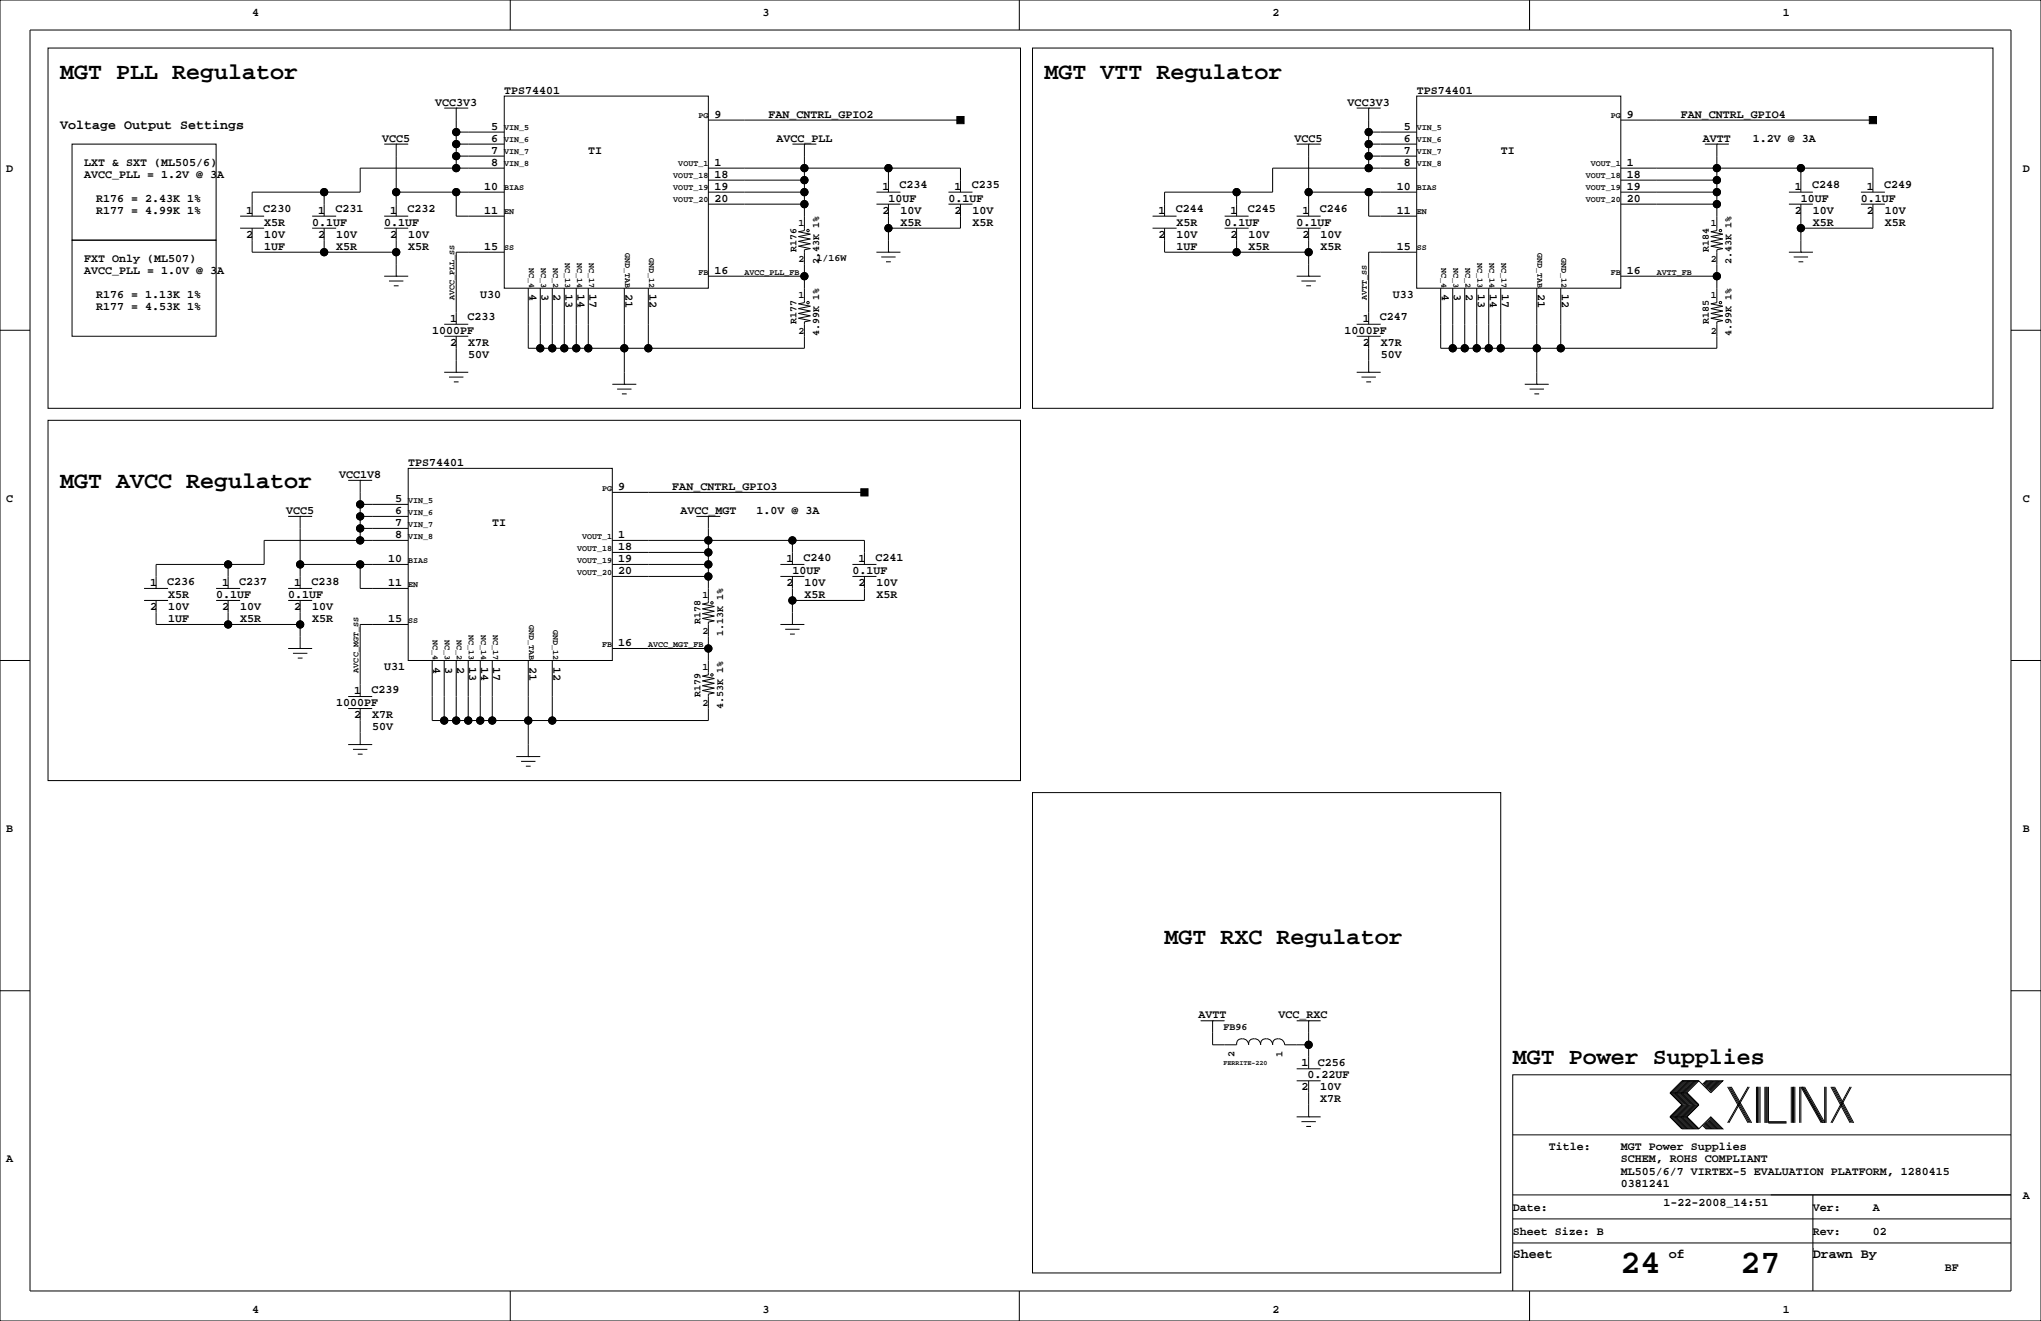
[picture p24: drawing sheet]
<svg xmlns="http://www.w3.org/2000/svg" width="432mm" height="279mm" viewBox="0 0 432 279" stroke-linecap="round" stroke-linejoin="round" font-family="sans-serif">
<defs><g id="words">
<g font-size="7.1">
<text x="342.8" y="269.3">24</text>
<text x="368.2" y="269.3">27</text>
</g>
<g font-size="4.9">
<text x="12.7" y="16.8">MGT PLL Regulator</text>
<text x="221" y="16.8">MGT VTT Regulator</text>
<text x="12.7" y="103.1">MGT AVCC Regulator</text>
<text x="246.4" y="199.7">MGT RXC Regulator</text>
<text x="320" y="225.1">MGT Power Supplies</text>
</g>
<g font-size="2.8">
<text x="12.7" y="27.4">Voltage Output Settings</text>
<text x="320" y="266.1">Sheet</text>
<text x="353.1" y="266.1">of</text>
<text x="383.5" y="266.1">Drawn By</text>
</g>
<g font-size="2.5">
<text x="53.3" y="3.3">4</text>
<text x="161.3" y="3.3">3</text>
<text x="269.2" y="3.3">2</text>
<text x="377.2" y="3.3">1</text>
<text x="92.1" y="22.4">VCC3V3</text>
<text x="106.7" y="19.8">TPS74401</text>
<text x="285.1" y="22.4">VCC3V3</text>
<text x="299.7" y="19.8">TPS74401</text>
<text x="80.9" y="30">VCC5</text>
<text x="103.9" y="30">6</text>
<text x="103.9" y="27.4">5</text>
<text x="151.1" y="24.9">9</text>
<text x="162.6" y="24.9">FAN_CNTRL_GPIO2</text>
<text x="164.3" y="30">AVCC_PLL</text>
<text x="273.9" y="30">VCC5</text>
<text x="297" y="30">6</text>
<text x="297" y="27.4">5</text>
<text x="344.2" y="24.9">9</text>
<text x="355.6" y="24.9">FAN_CNTRL_GPIO4</text>
<text x="360.3" y="30">AVTT</text>
<text x="370.8" y="30">1.2V @ 3A</text>
<text x="17.8" y="35.1">LXT &amp; SXT (ML505/6)</text>
<text x="103.9" y="35.1">8</text>
<text x="103.9" y="32.5">7</text>
<text x="124.5" y="32.5">TI</text>
<text x="151.1" y="35.1">1</text>
<text x="297" y="35.1">8</text>
<text x="297" y="32.5">7</text>
<text x="317.5" y="32.5">TI</text>
<text x="344.2" y="35.1">1</text>
<text x="1.3" y="36.3">D</text>
<text x="17.8" y="37.6">AVCC_PLL = 1.2V @ 3A</text>
<text x="102.4" y="40.1">10</text>
<text x="151.1" y="40.1">19</text>
<text x="151.1" y="37.6">18</text>
<text x="186.7" y="40.1">1</text>
<text x="190.3" y="39.8">C234</text>
<text x="201.9" y="40.1">1</text>
<text x="205.6" y="39.8">C235</text>
<text x="295.5" y="40.1">10</text>
<text x="344.2" y="40.1">19</text>
<text x="344.2" y="37.6">18</text>
<text x="379.7" y="40.1">1</text>
<text x="383.4" y="39.8">C248</text>
<text x="395" y="40.1">1</text>
<text x="398.6" y="39.8">C249</text>
<text x="428" y="36.3">D</text>
<text x="20.3" y="42.7">R176 = 2.43K 1%</text>
<text x="20.3" y="45.2">R177 = 4.99K 1%</text>
<text x="52.1" y="45.2">1</text>
<text x="55.7" y="44.9">C230</text>
<text x="55.9" y="47.8">X5R</text>
<text x="66" y="47.8">0.1UF</text>
<text x="67.3" y="45.2">1</text>
<text x="71" y="44.9">C231</text>
<text x="81.3" y="47.8">0.1UF</text>
<text x="82.5" y="45.2">1</text>
<text x="86.2" y="44.9">C232</text>
<text x="102.4" y="45.2">11</text>
<text x="151.1" y="42.7">20</text>
<text x="186.7" y="45.2">2</text>
<text x="188" y="42.7">10UF</text>
<text x="190.5" y="45.2">10V</text>
<text x="190.5" y="47.8">X5R</text>
<text x="200.7" y="42.7">0.1UF</text>
<text x="201.9" y="45.2">2</text>
<text x="205.7" y="45.2">10V</text>
<text x="205.7" y="47.8">X5R</text>
<text x="245.1" y="45.2">1</text>
<text x="248.8" y="44.9">C244</text>
<text x="248.9" y="47.8">X5R</text>
<text x="259.1" y="47.8">0.1UF</text>
<text x="260.3" y="45.2">1</text>
<text x="264" y="44.9">C245</text>
<text x="274.3" y="47.8">0.1UF</text>
<text x="275.6" y="45.2">1</text>
<text x="279.2" y="44.9">C246</text>
<text x="295.5" y="45.2">11</text>
<text x="344.2" y="42.7">20</text>
<text x="379.7" y="45.2">2</text>
<text x="381" y="42.7">10UF</text>
<text x="383.5" y="45.2">10V</text>
<text x="383.5" y="47.8">X5R</text>
<text x="393.7" y="42.7">0.1UF</text>
<text x="395" y="45.2">2</text>
<text x="398.8" y="45.2">10V</text>
<text x="398.8" y="47.8">X5R</text>
<text x="52.1" y="50.3">2</text>
<text x="55.9" y="50.3">10V</text>
<text x="55.9" y="52.8">1UF</text>
<text x="67.3" y="50.3">2</text>
<text x="71.1" y="50.3">10V</text>
<text x="71.1" y="52.8">X5R</text>
<text x="82.5" y="50.3">2</text>
<text x="86.4" y="52.8">X5R</text>
<text x="86.4" y="50.3">10V</text>
<text x="102.4" y="52.8">15</text>
<text x="245.1" y="50.3">2</text>
<text x="248.9" y="50.3">10V</text>
<text x="248.9" y="52.8">1UF</text>
<text x="260.3" y="50.3">2</text>
<text x="264.2" y="50.3">10V</text>
<text x="264.2" y="52.8">X5R</text>
<text x="275.6" y="50.3">2</text>
<text x="279.4" y="52.8">X5R</text>
<text x="279.4" y="50.3">10V</text>
<text x="295.5" y="52.8">15</text>
<text x="17.8" y="55.4">FXT Only (ML507)</text>
<text x="17.8" y="57.9">AVCC_PLL = 1.0V @ 3A</text>
<text x="151.1" y="57.9">16</text>
<text x="344.2" y="57.9">16</text>
<text x="20.3" y="63">R176 = 1.13K 1%</text>
<text x="20.3" y="65.5">R177 = 4.53K 1%</text>
<text x="101.6" y="63">U30</text>
<text x="112" y="62.2" transform="rotate(90 112 62.2)">4</text>
<text x="114.5" y="62.2" transform="rotate(90 114.5 62.2)">3</text>
<text x="117.1" y="62.2" transform="rotate(90 117.1 62.2)">2</text>
<text x="119.6" y="62.2" transform="rotate(90 119.6 62.2)">13</text>
<text x="122.1" y="62.2" transform="rotate(90 122.1 62.2)">14</text>
<text x="124.7" y="62.2" transform="rotate(90 124.7 62.2)">17</text>
<text x="132.3" y="62.2" transform="rotate(90 132.3 62.2)">21</text>
<text x="137.4" y="62.2" transform="rotate(90 137.4 62.2)">12</text>
<text x="294.6" y="63">U33</text>
<text x="305" y="62.2" transform="rotate(90 305 62.2)">4</text>
<text x="307.6" y="62.2" transform="rotate(90 307.6 62.2)">3</text>
<text x="310.1" y="62.2" transform="rotate(90 310.1 62.2)">2</text>
<text x="312.6" y="62.2" transform="rotate(90 312.6 62.2)">13</text>
<text x="315.2" y="62.2" transform="rotate(90 315.2 62.2)">14</text>
<text x="317.7" y="62.2" transform="rotate(90 317.7 62.2)">17</text>
<text x="325.3" y="62.2" transform="rotate(90 325.3 62.2)">21</text>
<text x="330.4" y="62.2" transform="rotate(90 330.4 62.2)">12</text>
<text x="91.4" y="70.6">1000PF</text>
<text x="95.2" y="68.1">1</text>
<text x="98.9" y="67.7">C233</text>
<text x="284.5" y="70.6">1000PF</text>
<text x="288.3" y="68.1">1</text>
<text x="291.9" y="67.7">C247</text>
<text x="95.2" y="73.2">2</text>
<text x="99.1" y="73.2">X7R</text>
<text x="99.1" y="75.7">50V</text>
<text x="288.3" y="73.2">2</text>
<text x="292.1" y="73.2">X7R</text>
<text x="292.1" y="75.7">50V</text>
<text x="71.8" y="101.1">VCC1V8</text>
<text x="86.4" y="98.6">TPS74401</text>
<text x="1.3" y="106.2">C</text>
<text x="83.6" y="106.2">5</text>
<text x="130.8" y="103.6">9</text>
<text x="142.2" y="103.6">FAN_CNTRL_GPIO3</text>
<text x="428" y="106.2">C</text>
<text x="60.5" y="108.7">VCC5</text>
<text x="83.6" y="108.7">6</text>
<text x="83.6" y="111.3">7</text>
<text x="83.6" y="113.8">8</text>
<text x="104.1" y="111.3">TI</text>
<text x="130.8" y="113.8">1</text>
<text x="143.9" y="108.7">AVCC_MGT</text>
<text x="160" y="108.7">1.0V @ 3A</text>
<text x="82.1" y="118.9">10</text>
<text x="130.8" y="116.3">18</text>
<text x="130.8" y="118.9">19</text>
<text x="166.4" y="118.9">1</text>
<text x="170" y="118.5">C240</text>
<text x="181.6" y="118.9">1</text>
<text x="185.3" y="118.5">C241</text>
<text x="31.7" y="124">1</text>
<text x="35.4" y="123.6">C236</text>
<text x="47" y="124">1</text>
<text x="50.6" y="123.6">C237</text>
<text x="62.2" y="124">1</text>
<text x="65.9" y="123.6">C238</text>
<text x="82.1" y="124">11</text>
<text x="130.8" y="121.4">20</text>
<text x="166.4" y="124">2</text>
<text x="167.6" y="121.4">10UF</text>
<text x="170.2" y="124">10V</text>
<text x="180.3" y="121.4">0.1UF</text>
<text x="181.6" y="124">2</text>
<text x="185.4" y="124">10V</text>
<text x="31.7" y="129">2</text>
<text x="35.6" y="131.6">1UF</text>
<text x="35.6" y="129">10V</text>
<text x="35.6" y="126.5">X5R</text>
<text x="45.7" y="126.5">0.1UF</text>
<text x="47" y="129">2</text>
<text x="50.8" y="131.6">X5R</text>
<text x="50.8" y="129">10V</text>
<text x="61" y="126.5">0.1UF</text>
<text x="62.2" y="129">2</text>
<text x="66" y="129">10V</text>
<text x="66" y="131.6">X5R</text>
<text x="82.1" y="131.6">15</text>
<text x="170.2" y="126.5">X5R</text>
<text x="185.4" y="126.5">X5R</text>
<text x="130.8" y="136.7">16</text>
<text x="81.3" y="141.7">U31</text>
<text x="91.7" y="141" transform="rotate(90 91.7 141)">4</text>
<text x="94.2" y="141" transform="rotate(90 94.2 141)">3</text>
<text x="96.7" y="141" transform="rotate(90 96.7 141)">2</text>
<text x="99.3" y="141" transform="rotate(90 99.3 141)">13</text>
<text x="101.8" y="141" transform="rotate(90 101.8 141)">14</text>
<text x="104.4" y="141" transform="rotate(90 104.4 141)">17</text>
<text x="112" y="141" transform="rotate(90 112 141)">21</text>
<text x="117.1" y="141" transform="rotate(90 117.1 141)">12</text>
<text x="71.1" y="149.4">1000PF</text>
<text x="74.9" y="146.8">1</text>
<text x="78.6" y="146.5">C239</text>
<text x="74.9" y="151.9">2</text>
<text x="78.7" y="154.4">50V</text>
<text x="78.7" y="151.9">X7R</text>
<text x="1.3" y="176">B</text>
<text x="428" y="176">B</text>
<text x="253.6" y="215.4">AVTT</text>
<text x="270.5" y="215.4">VCC_RXC</text>
<text x="275.4" y="225.6">1</text>
<text x="278.8" y="225.6">C256</text>
<text x="275.4" y="230.6">2</text>
<text x="276.6" y="228.1">0.22UF</text>
<text x="279.3" y="230.6">10V</text>
<text x="279.3" y="233.2">X7R</text>
<text x="1.3" y="245.9">A</text>
<text x="327.7" y="243.3">Title:</text>
<text x="342.9" y="245.9">SCHEM, ROHS COMPLIANT</text>
<text x="342.9" y="243.3">MGT Power Supplies</text>
<text x="342.9" y="251">0381241</text>
<text x="342.9" y="248.4">ML505/6/7 VIRTEX-5 EVALUATION PLATFORM, 1280415</text>
<text x="320" y="256">Date:</text>
<text x="351.9" y="255">1-22-2008_14:51</text>
<text x="383.5" y="256">Ver:</text>
<text x="396.2" y="256">A</text>
<text x="428" y="253.5">A</text>
<text x="320" y="261.1">Sheet Size: B</text>
<text x="383.5" y="261.1">Rev:</text>
<text x="396.2" y="261.1">02</text>
<text x="411.5" y="268.7">BF</text>
<text x="53.3" y="277.6">4</text>
<text x="161.3" y="277.6">3</text>
<text x="269.2" y="277.6">2</text>
<text x="377.2" y="277.6">1</text>
</g>
<g font-size="2.1">
<text x="168.9" y="47.8">1</text>
<text x="361.9" y="47.8">1</text>
<text x="168.5" y="53.3" transform="rotate(-90 168.5 53.3)">R176</text>
<text x="361.5" y="53.3" transform="rotate(-90 361.5 53.3)">R184</text>
<text x="168.9" y="55.4">2</text>
<text x="172.7" y="55.2">1/16W</text>
<text x="173.3" y="55.9" transform="rotate(-90 173.3 55.9)">2.43K 1%</text>
<text x="361.9" y="55.4">2</text>
<text x="366.4" y="55.9" transform="rotate(-90 366.4 55.9)">2.43K 1%</text>
<text x="168.9" y="63.1">1</text>
<text x="361.9" y="63.1">1</text>
<text x="168.5" y="68.6" transform="rotate(-90 168.5 68.6)">R177</text>
<text x="168.9" y="70.7">2</text>
<text x="173.3" y="71.1" transform="rotate(-90 173.3 71.1)">4.99K 1%</text>
<text x="361.5" y="68.6" transform="rotate(-90 361.5 68.6)">R185</text>
<text x="361.9" y="70.7">2</text>
<text x="366.4" y="71.1" transform="rotate(-90 366.4 71.1)">4.99K 1%</text>
<text x="148.6" y="126.6">1</text>
<text x="148.2" y="132.1" transform="rotate(-90 148.2 132.1)">R178</text>
<text x="148.6" y="134.2">2</text>
<text x="153" y="134.6" transform="rotate(-90 153 134.6)">1.13K 1%</text>
<text x="148.6" y="141.8">1</text>
<text x="148.2" y="147.3" transform="rotate(-90 148.2 147.3)">R179</text>
<text x="148.6" y="149.4">2</text>
<text x="153" y="149.9" transform="rotate(-90 153 149.9)">4.53K 1%</text>
<text x="258.8" y="217.8">FB96</text>
<text x="261.2" y="223.5" transform="rotate(-90 261.2 223.5)">2</text>
<text x="271.3" y="223.5" transform="rotate(-90 271.3 223.5)">1</text>
</g>
<g font-size="1.8">
<text x="106.7" y="27.6">VIN_5</text>
<text x="147.7" y="25">PG</text>
<text x="299.7" y="27.6">VIN_5</text>
<text x="340.8" y="25">PG</text>
<text x="106.7" y="30.1">VIN_6</text>
<text x="106.7" y="32.7">VIN_7</text>
<text x="106.7" y="35.2">VIN_8</text>
<text x="143.5" y="35.2">VOUT_1</text>
<text x="299.7" y="30.1">VIN_6</text>
<text x="299.7" y="32.7">VIN_7</text>
<text x="299.7" y="35.2">VIN_8</text>
<text x="336.6" y="35.2">VOUT_1</text>
<text x="106.7" y="40.3">BIAS</text>
<text x="142.5" y="37.7">VOUT_18</text>
<text x="142.5" y="40.3">VOUT_19</text>
<text x="299.7" y="40.3">BIAS</text>
<text x="335.5" y="37.7">VOUT_18</text>
<text x="335.5" y="40.3">VOUT_19</text>
<text x="106.7" y="45.4">EN</text>
<text x="142.5" y="42.8">VOUT_20</text>
<text x="299.7" y="45.4">EN</text>
<text x="335.5" y="42.8">VOUT_20</text>
<text x="106.7" y="53">SS</text>
<text x="132.2" y="53.6" transform="rotate(90 132.2 53.6)">GND_TAB</text>
<text x="299.7" y="53">SS</text>
<text x="325.3" y="53.6" transform="rotate(90 325.3 53.6)">GND_TAB</text>
<text x="111.9" y="56.7" transform="rotate(90 111.9 56.7)">NC_4</text>
<text x="114.5" y="56.7" transform="rotate(90 114.5 56.7)">NC_3</text>
<text x="117" y="56.7" transform="rotate(90 117 56.7)">NC_2</text>
<text x="119.5" y="55.7" transform="rotate(90 119.5 55.7)">NC_13</text>
<text x="122.1" y="55.7" transform="rotate(90 122.1 55.7)">NC_14</text>
<text x="124.6" y="55.7" transform="rotate(90 124.6 55.7)">NC_17</text>
<text x="137.3" y="54.6" transform="rotate(90 137.3 54.6)">GND_12</text>
<text x="147.7" y="58.1">FB</text>
<text x="157.5" y="58.1">AVCC_PLL_FB</text>
<text x="305" y="56.7" transform="rotate(90 305 56.7)">NC_4</text>
<text x="307.5" y="56.7" transform="rotate(90 307.5 56.7)">NC_3</text>
<text x="310" y="56.7" transform="rotate(90 310 56.7)">NC_2</text>
<text x="312.6" y="55.7" transform="rotate(90 312.6 55.7)">NC_13</text>
<text x="315.1" y="55.7" transform="rotate(90 315.1 55.7)">NC_14</text>
<text x="317.7" y="55.7" transform="rotate(90 317.7 55.7)">NC_17</text>
<text x="330.4" y="54.6" transform="rotate(90 330.4 54.6)">GND_12</text>
<text x="340.8" y="58.1">FB</text>
<text x="350.5" y="58.1">AVTT_FB</text>
<text x="96.2" y="63.5" transform="rotate(-90 96.2 63.5)">AVCC_PLL_SS</text>
<text x="289.2" y="63.5" transform="rotate(-90 289.2 63.5)">AVTT_SS</text>
<text x="86.4" y="106.3">VIN_5</text>
<text x="127.4" y="103.8">PG</text>
<text x="86.4" y="108.9">VIN_6</text>
<text x="86.4" y="111.4">VIN_7</text>
<text x="86.4" y="113.9">VIN_8</text>
<text x="123.2" y="113.9">VOUT_1</text>
<text x="86.4" y="119">BIAS</text>
<text x="122.1" y="116.5">VOUT_18</text>
<text x="122.1" y="119">VOUT_19</text>
<text x="86.4" y="124.1">EN</text>
<text x="122.1" y="121.6">VOUT_20</text>
<text x="86.4" y="131.7">SS</text>
<text x="91.6" y="135.5" transform="rotate(90 91.6 135.5)">NC_4</text>
<text x="94.1" y="135.5" transform="rotate(90 94.1 135.5)">NC_3</text>
<text x="96.7" y="135.5" transform="rotate(90 96.7 135.5)">NC_2</text>
<text x="99.2" y="134.4" transform="rotate(90 99.2 134.4)">NC_13</text>
<text x="101.8" y="134.4" transform="rotate(90 101.8 134.4)">NC_14</text>
<text x="104.3" y="134.4" transform="rotate(90 104.3 134.4)">NC_17</text>
<text x="111.9" y="132.3" transform="rotate(90 111.9 132.3)">GND_TAB</text>
<text x="117" y="133.3" transform="rotate(90 117 133.3)">GND_12</text>
<text x="127.4" y="136.8">FB</text>
<text x="137.2" y="136.8">AVCC_MGT_FB</text>
<text x="75.8" y="142.2" transform="rotate(-90 75.8 142.2)">AVCC_MGT_SS</text>
</g>
<text font-size="1.4" x="258.8" y="225.3">FERRITE-220</text>
</g></defs>
<g fill="none" stroke="#000" stroke-width=".21">
<path d="M0 0h431.8v279.4h-431.8zM6.3 6.4h419.1v266.6h-419.1zM10.2 10.2h205.7v76.2h-205.7zM107.9 0v6.4M215.6 0v6.4M218.4 10.2h203.2v76.2h-203.2zM323.6 0v6.4M15.2 30.5h30.5v20.3h-30.5zM81.3 30.5h5.1M83.8 30.5h.1M83.8 30.5v15.2M94 22.9h5.1"/>
<path d="M96.5 22.9h.1M96.5 22.9v12.7M96.5 30.5h10.2M96.5 33h10.2M96.5 27.9h10.2M106.7 20.3h43.2v40.7h-43.2zM106.7 35.6h-30.5v5h-22.9v5.1M149.9 25.4h53.3M149.9 35.6h53.3v5M149.9 38.1h20.3M167.6 30.5h5.1M170.2 30.5h.1"/>
<path d="M170.2 30.5v18.3l-1.3 .2 2.5 .5-2.5 .5 2.5 .5-2.5 .6 2.5 .5-2.5 .5 2.5 .5-1.2 .2v11.2l-1.3 .3 2.5 .5-2.5 .5 2.5 .5-2.5 .5 2.5 .5-2.5 .5 2.5 .5-1.2 .3v5.6h-58.4v-12.7M188 35.6v5M274.3 30.5h5.1M276.9 30.5h.1M276.9 30.5v15.2M287 22.9h5.1M289.6 22.9h.1M289.6 30.5h10.1M289.6 22.9v12.7M289.6 33h10.1M289.6 27.9h10.1M299.7 20.3h43.2v40.7h-43.2z"/>
<path d="M299.7 35.6h-30.5v5h-22.8v5.1M342.9 25.4h53.3M342.9 38.1h20.3M342.9 35.6h53.3v5M360.7 30.5h5.1M363.2 30.5h.1M363.2 30.5v18.3l-1.3 .2 2.6 .5-2.6 .5 2.6 .5-2.6 .6 2.6 .5-2.6 .5 2.6 .5-1.3 .2v11.2l-1.3 .3 2.6 .5-2.6 .5 2.6 .5-2.6 .5 2.6 .5-2.6 .5 2.6 .5-1.3 .3v5.6h-58.4v-12.7M381 35.6v5M15.2 50.8h30.5v20.3h-30.5zM50.8 48.3h5.1M50.8 45.7h5.1M53.3 48.3v5h30.5"/>
<path d="M66 48.3h5.1M66 45.7h5.1M68.6 40.6v5.1M68.6 48.3v5M81.3 58.4h5.1M81.3 48.3h5.1M81.3 45.7h5.1M82.3 59.4h3M83.8 58.4h.1M83.8 48.3v10.1M83.8 40.6h22.9M96.5 40.6v5.1h10.2"/>
<path d="M106.7 53.3h-10.2v15.3M149.9 58.4h20.3M149.9 43.2h20.3M149.9 40.6h20.3M185.4 53.3h5.1M185.4 43.2h5.1M185.4 40.6h5.1M186.4 54.4h3.1M187.5 55.4h1M188 53.3h.1M188 43.2v10.1M200.7 43.2h5"/>
<path d="M200.7 40.6h5M203.2 43.2v5.1h-15.2M243.8 48.3h5.1M243.8 45.7h5.1M246.4 48.3v5h30.5M259.1 48.3h5.1M259.1 45.7h5.1M261.6 40.6v5.1M261.6 48.3v5M274.3 58.4h5.1M274.3 48.3h5.1M274.3 45.7h5.1"/>
<path d="M275.3 59.4h3.1M276.9 58.4h.1M276.9 40.6h22.8M276.9 48.3v10.1M289.6 40.6v5.1h10.1M299.7 53.3h-10.1v15.3M342.9 58.4h20.3M342.9 43.2h20.3M342.9 40.6h20.3M378.5 53.3h5M378.5 43.2h5M378.5 40.6h5"/>
<path d="M379.5 54.4h3M380.5 55.4h1M381 53.3h.1M381 43.2v10.1M393.7 43.2h5.1M393.7 40.6h5.1M396.2 43.2v5.1h-15.2M0 69.8h6.3M83.3 60.5h1M94 78.7h5.1M94 71.1h5.1M94 68.6h5.1"/>
<path d="M95 79.8h3M96.5 78.7h.1M96.5 71.1v7.6M114.3 61v12.7M116.8 61v12.7M119.4 61v12.7M121.9 61v12.7M124.5 61v12.7M132.1 61v20.3M137.2 61v12.7M276.4 60.5h1M287 78.7h5.1"/>
<path d="M287 71.1h5.1M287 68.6h5.1M288 79.8h3.1M289.6 78.7h.1M289.6 71.1v7.6M307.3 61v12.7M309.9 61v12.7M312.4 61v12.7M315 61v12.7M317.5 61v12.7M325.1 61v20.3M330.2 61v12.7"/>
<path d="M425.4 69.8h6.4M10.2 88.9h205.7v76.2h-205.7zM86.4 99.1h43.1v40.6h-43.1zM96 80.8h1M129.5 81.3h5.1M130.6 82.3h3M131.6 83.3h1M132.1 81.3h.1M289.1 80.8h1M322.6 81.3h5.1M323.6 82.3h3M324.6 83.3h1"/>
<path d="M325.1 81.3h.1M48.3 119.4v5.1M61 109.2h5M63.5 109.2h.1M63.5 119.4h22.9M63.5 109.2v15.3M73.7 101.6h5M76.2 101.6h.1M76.2 101.6v12.7M76.2 119.4v5.1h10.2M76.2 106.7h10.2M76.2 109.2h10.2"/>
<path d="M76.2 111.8h10.2M86.4 114.3h-30.5v5.1h-22.9v5.1M129.5 114.3h53.4v5.1M129.5 119.4h20.4M129.5 116.8h20.4M129.5 104.1h53.4M147.3 109.2h5.1M149.9 109.2h.1M149.9 109.2v18.3l-1.3 .3 2.5 .5-2.5 .5 2.5 .5-2.5 .5 2.5 .5-2.5 .5 2.5 .5-1.2 .3v11.1l-1.3 .3 2.5 .5-2.5 .5 2.5 .5-2.5 .5 2.5 .5-2.5 .5 2.5 .6-1.2 .2v5.6h-58.5v-12.7M165.1 119.4h5.1M167.6 114.3v5.1M180.3 119.4h5.1"/>
<path d="M0 139.7h6.3M30.5 124.5h5.1M30.5 127h5.1M33 127v5.1h30.5M45.7 124.5h5.1M45.7 127h5.1M48.3 127v5.1M61 124.5h5M61 127h5M61 137.2h5M62 138.2h3M63 139.2h1"/>
<path d="M63.5 137.2h.1M63.5 127v10.2M86.4 132.1h-10.2v15.2M94 139.7v12.7M96.5 139.7v12.7M99.1 139.7v12.7M101.6 139.7v12.7M104.1 139.7v12.7M111.8 139.7v20.3M116.8 139.7v12.7M129.5 121.9h20.4M129.5 137.2h20.4"/>
<path d="M165.1 121.9h5.1M165.1 132.1h5.1M166.1 133.1h3.1M167.1 134.1h1M167.6 132.1h.1M167.6 121.9v10.2M180.3 121.9h5.1M182.9 121.9v5.1h-15.3M425.4 139.7h6.4M73.7 157.5h5M73.7 149.9h5M73.7 147.3h5"/>
<path d="M74.7 158.5h3M75.7 159.5h1M76.2 157.5h.1M76.2 149.9v7.6M109.2 160h5.1M110.2 161h3.1M111.3 162.1h1M111.8 160h.1M218.4 167.6h99.1v101.6h-99.1zM0 209.5h6.3M254 215.9h5.1M256.5 215.9h.1"/>
<path d="M256.5 215.9v5.1h5.1M262.9 219.7a1.02 1.02 0 0 0-1.2 1.3M262.9 219.7a1.27 1.27 0 0 1 1.3 1.3M265.4 219.7a1.02 1.02 0 0 0-1.2 1.3M265.4 219.7a1.27 1.27 0 0 1 1.3 1.3M268 219.7a1.02 1.02 0 0 0-1.3 1.3M268 219.7a1.27 1.27 0 0 1 1.2 1.3M270.5 219.7a1.02 1.02 0 0 0-1.2 1.3M270.5 219.7a1.27 1.27 0 0 1 1.3 1.3h5.1M274.3 215.9h5.1M276.9 215.9h.1M276.9 215.9v10.2"/>
<path d="M425.4 209.5h6.4M274.3 236.2h5.1M274.3 228.6h5.1M274.3 226.1h5.1M275.3 237.2h3.1M276.4 238.3h1M276.9 236.2h.1M276.9 228.6v7.6M353.3 236.2h3.6M353.3 236.2l2.6 2.6h3.5M353.3 231.1l2.6 2.6-2.6 2.5M353.3 231.1h3.6"/>
<path d="M356.1 228.6l-2.5 2.5 2.5 2.6-2.5 2.5 2.5 2.6M356.4 228.6l-2.6 2.5 2.6 2.6-2.6 2.5 2.6 2.6M356.6 228.6l-2.5 2.5 2.5 2.6-2.5 2.5 2.5 2.6M356.9 228.6l-2.6 2.5 2.6 2.6-2.6 2.5 2.6 2.6M356.9 231.1l2.5 2.6-2.5 2.5M356.9 236.2l2.5 2.6M357.1 228.6l-2.5 2.5 2.5 2.6-2.5 2.5 2.5 2.6M357.4 228.6l-2.6 2.5 2.6 2.6-2.6 2.5 2.6 2.6M357.6 228.6l-2.5 2.5 2.5 2.6-2.5 2.5 2.5 2.6M357.9 228.6l-2.6 2.5 2.6 2.6-2.6 2.5 2.6 2.6M358.1 228.6l-2.5 2.5 2.5 2.6-2.5 2.5 2.5 2.6M358.4 228.6l-2.5 2.5 2.5 2.6-2.5 2.5 2.5 2.6"/>
<path d="M358.6 228.6l-2.5 2.5 2.5 2.6-2.5 2.5 2.5 2.6M358.9 228.6l-2.5 2.5 2.5 2.6-2.5 2.5 2.5 2.6M359.2 228.6l-2.6 2.5 2.6 2.6-2.6 2.5 2.6 2.6M359.4 228.6l2.5 2.5 2.6-2.5h-3.6l-.7 .8M359.4 228.6h-3.5l-2.6 2.5M359.4 228.6l-2.5 2.5M360.2 238l.7 .8h3.6l-2.6-2.6-2.5 2.6M360.4 237.7l1 1.1M360.4 238l.8 .8M360.7 237.5l1.2 1.3M360.7 237.7l1 1.1M360.9 237.2l1.6 1.6"/>
<path d="M360.9 237.5l1.3 1.3M361.2 237l1.8 1.8M361.2 237.2l1.5 1.6M361.2 228.6l-.8 .8M361.4 236.7l2.1 2.1M361.4 237l1.8 1.8M361.4 228.6l-1 1M361.7 236.5l2.3 2.3M361.7 236.7l2 2.1M361.7 228.6l-1 1M361.9 236.5l2.3 2.3M361.9 228.6l-1.2 1.3"/>
<path d="M362.2 228.6l-1.3 1.3M362.5 228.6l-1.6 1.5M362.7 228.6l-1.5 1.5M363 228.6l-1.8 1.8M363.2 228.6l-1.8 1.8M363.5 228.6l-2.1 2M363.7 228.6l-2 2M364 228.6l-2.3 2.3M364.2 228.6l-2.3 2.3M365.5 229.9l4.3 7.6M365.8 229.9l4.3 7.6M366 229.9l4.3 7.6"/>
<path d="M366.3 229.9l4.3 7.6M369.8 229.9l-4.3 7.6M370.1 229.9l-4.3 7.6M371.6 229.9v7.6M371.9 229.9v7.6M372.1 229.9v7.6M372.4 229.9v7.6M373.4 229.9v7.6M373.6 229.9v7.6M373.9 229.9v7.6M374.1 237.2h3.9M374.1 229.9v7.6h3.9"/>
<path d="M379 229.9v7.6M379.2 229.9v7.6M379.5 229.9v7.6M379.7 229.9v7.6M380.7 229.9v7.6M381 237.5v-7.6l4.3 7.6M381.3 229.9l4.3 7.6M381.5 229.9l4.3 7.6M381.8 229.9l4.3 7.6v-7.6M386.3 229.9v7.6M387.3 229.9l4.1 7.6M387.6 229.9l4.1 7.6"/>
<path d="M387.9 229.9l4 7.6M388.1 229.9l4.1 7.6M391.4 229.9l-4.1 7.6M391.7 229.9l-4.1 7.6M425.4 227.3h-105.4v35.6M320 257.8h105.4M320 252.7h105.4M320 240h105.4M383.5 252.7v20.3M107.9 273v6.4M215.6 273v6.4M320 262.9v10.1"/>
<path d="M320 262.9h105.4M323.6 273v6.4M383.5 264.2h.1"/>
<circle cx="96.5" cy="27.9" r=".76"/>
<circle cx="96.5" cy="35.6" r=".76"/>
<circle cx="96.5" cy="30.5" r=".76"/>
<circle cx="96.5" cy="33" r=".76"/>
<circle cx="170.2" cy="35.6" r=".76"/>
<circle cx="170.2" cy="38.1" r=".76"/>
<circle cx="188" cy="35.6" r=".76"/>
<circle cx="289.6" cy="27.9" r=".76"/>
<circle cx="289.6" cy="35.6" r=".76"/>
<circle cx="289.6" cy="30.5" r=".76"/>
<circle cx="289.6" cy="33" r=".76"/>
<circle cx="363.2" cy="35.6" r=".76"/>
<circle cx="363.2" cy="38.1" r=".76"/>
<circle cx="381" cy="35.6" r=".76"/>
<circle cx="68.6" cy="40.6" r=".76"/>
<circle cx="68.6" cy="53.3" r=".76"/>
<circle cx="83.8" cy="40.6" r=".76"/>
<circle cx="83.8" cy="53.3" r=".76"/>
<circle cx="96.5" cy="40.6" r=".76"/>
<circle cx="170.2" cy="40.6" r=".76"/>
<circle cx="170.2" cy="43.2" r=".76"/>
<circle cx="170.2" cy="58.4" r=".76"/>
<circle cx="170.9" cy="48.8" r=".25"/>
<circle cx="188" cy="48.3" r=".76"/>
<circle cx="261.6" cy="53.3" r=".76"/>
<circle cx="261.6" cy="40.6" r=".76"/>
<circle cx="276.9" cy="40.6" r=".76"/>
<circle cx="276.9" cy="53.3" r=".76"/>
<circle cx="289.6" cy="40.6" r=".76"/>
<circle cx="363.2" cy="40.6" r=".76"/>
<circle cx="363.2" cy="43.2" r=".76"/>
<circle cx="363.2" cy="58.4" r=".76"/>
<circle cx="364" cy="48.8" r=".25"/>
<circle cx="381" cy="48.3" r=".76"/>
<circle cx="114.3" cy="73.7" r=".76"/>
<circle cx="116.8" cy="73.7" r=".76"/>
<circle cx="119.4" cy="73.7" r=".76"/>
<circle cx="121.9" cy="73.7" r=".76"/>
<circle cx="124.5" cy="73.7" r=".76"/>
<circle cx="132.1" cy="73.7" r=".76"/>
<circle cx="137.2" cy="73.7" r=".76"/>
<circle cx="170.9" cy="64" r=".25"/>
<circle cx="307.3" cy="73.7" r=".76"/>
<circle cx="309.9" cy="73.7" r=".76"/>
<circle cx="312.4" cy="73.7" r=".76"/>
<circle cx="315" cy="73.7" r=".76"/>
<circle cx="317.5" cy="73.7" r=".76"/>
<circle cx="325.1" cy="73.7" r=".76"/>
<circle cx="330.2" cy="73.7" r=".76"/>
<circle cx="364" cy="64" r=".25"/>
<circle cx="48.3" cy="119.4" r=".76"/>
<circle cx="63.5" cy="119.4" r=".76"/>
<circle cx="76.2" cy="106.7" r=".76"/>
<circle cx="76.2" cy="119.4" r=".76"/>
<circle cx="76.2" cy="109.2" r=".76"/>
<circle cx="76.2" cy="114.3" r=".76"/>
<circle cx="76.2" cy="111.8" r=".76"/>
<circle cx="149.9" cy="119.4" r=".76"/>
<circle cx="149.9" cy="114.3" r=".76"/>
<circle cx="149.9" cy="116.8" r=".76"/>
<circle cx="167.6" cy="114.3" r=".76"/>
<circle cx="48.3" cy="132.1" r=".76"/>
<circle cx="63.5" cy="132.1" r=".76"/>
<circle cx="149.9" cy="121.9" r=".76"/>
<circle cx="149.9" cy="137.2" r=".76"/>
<circle cx="150.6" cy="127.5" r=".25"/>
<circle cx="167.6" cy="127" r=".76"/>
<circle cx="94" cy="152.4" r=".76"/>
<circle cx="96.5" cy="152.4" r=".76"/>
<circle cx="99.1" cy="152.4" r=".76"/>
<circle cx="101.6" cy="152.4" r=".76"/>
<circle cx="104.1" cy="152.4" r=".76"/>
<circle cx="111.8" cy="152.4" r=".76"/>
<circle cx="116.8" cy="152.4" r=".76"/>
<circle cx="150.6" cy="142.7" r=".25"/>
<circle cx="276.9" cy="221" r=".76"/>
</g>
<g fill="#000" stroke="#000" stroke-width=".21">
<path d="M202.4 24.6h1.6v1.6h-1.6z" fill-rule="evenodd"/>
<path d="M395.5 24.6h1.5v1.6h-1.5z" fill-rule="evenodd"/>
<path d="M182.1 103.4h1.5v1.5h-1.5z" fill-rule="evenodd"/>
<circle cx="96.5" cy="27.9" r=".76"/>
<circle cx="96.5" cy="35.6" r=".76"/>
<circle cx="96.5" cy="30.5" r=".76"/>
<circle cx="96.5" cy="33" r=".76"/>
<circle cx="170.2" cy="35.6" r=".76"/>
<circle cx="170.2" cy="38.1" r=".76"/>
<circle cx="188" cy="35.6" r=".76"/>
<circle cx="289.6" cy="27.9" r=".76"/>
<circle cx="289.6" cy="35.6" r=".76"/>
<circle cx="289.6" cy="30.5" r=".76"/>
<circle cx="289.6" cy="33" r=".76"/>
<circle cx="363.2" cy="35.6" r=".76"/>
<circle cx="363.2" cy="38.1" r=".76"/>
<circle cx="381" cy="35.6" r=".76"/>
<circle cx="68.6" cy="40.6" r=".76"/>
<circle cx="68.6" cy="53.3" r=".76"/>
<circle cx="83.8" cy="40.6" r=".76"/>
<circle cx="83.8" cy="53.3" r=".76"/>
<circle cx="96.5" cy="40.6" r=".76"/>
<circle cx="170.2" cy="40.6" r=".76"/>
<circle cx="170.2" cy="43.2" r=".76"/>
<circle cx="170.2" cy="58.4" r=".76"/>
<circle cx="188" cy="48.3" r=".76"/>
<circle cx="261.6" cy="53.3" r=".76"/>
<circle cx="261.6" cy="40.6" r=".76"/>
<circle cx="276.9" cy="40.6" r=".76"/>
<circle cx="276.9" cy="53.3" r=".76"/>
<circle cx="289.6" cy="40.6" r=".76"/>
<circle cx="363.2" cy="40.6" r=".76"/>
<circle cx="363.2" cy="43.2" r=".76"/>
<circle cx="363.2" cy="58.4" r=".76"/>
<circle cx="381" cy="48.3" r=".76"/>
<circle cx="114.3" cy="73.7" r=".76"/>
<circle cx="116.8" cy="73.7" r=".76"/>
<circle cx="119.4" cy="73.7" r=".76"/>
<circle cx="121.9" cy="73.7" r=".76"/>
<circle cx="124.5" cy="73.7" r=".76"/>
<circle cx="132.1" cy="73.7" r=".76"/>
<circle cx="137.2" cy="73.7" r=".76"/>
<circle cx="307.3" cy="73.7" r=".76"/>
<circle cx="309.9" cy="73.7" r=".76"/>
<circle cx="312.4" cy="73.7" r=".76"/>
<circle cx="315" cy="73.7" r=".76"/>
<circle cx="317.5" cy="73.7" r=".76"/>
<circle cx="325.1" cy="73.7" r=".76"/>
<circle cx="330.2" cy="73.7" r=".76"/>
<circle cx="48.3" cy="119.4" r=".76"/>
<circle cx="63.5" cy="119.4" r=".76"/>
<circle cx="76.2" cy="106.7" r=".76"/>
<circle cx="76.2" cy="119.4" r=".76"/>
<circle cx="76.2" cy="109.2" r=".76"/>
<circle cx="76.2" cy="114.3" r=".76"/>
<circle cx="76.2" cy="111.8" r=".76"/>
<circle cx="149.9" cy="119.4" r=".76"/>
<circle cx="149.9" cy="114.3" r=".76"/>
<circle cx="149.9" cy="116.8" r=".76"/>
<circle cx="167.6" cy="114.3" r=".76"/>
<circle cx="48.3" cy="132.1" r=".76"/>
<circle cx="63.5" cy="132.1" r=".76"/>
<circle cx="149.9" cy="121.9" r=".76"/>
<circle cx="149.9" cy="137.2" r=".76"/>
<circle cx="167.6" cy="127" r=".76"/>
<circle cx="94" cy="152.4" r=".76"/>
<circle cx="96.5" cy="152.4" r=".76"/>
<circle cx="99.1" cy="152.4" r=".76"/>
<circle cx="101.6" cy="152.4" r=".76"/>
<circle cx="104.1" cy="152.4" r=".76"/>
<circle cx="111.8" cy="152.4" r=".76"/>
<circle cx="116.8" cy="152.4" r=".76"/>
<circle cx="276.9" cy="221" r=".76"/>
</g>
<use href="#words"/>
</svg>
